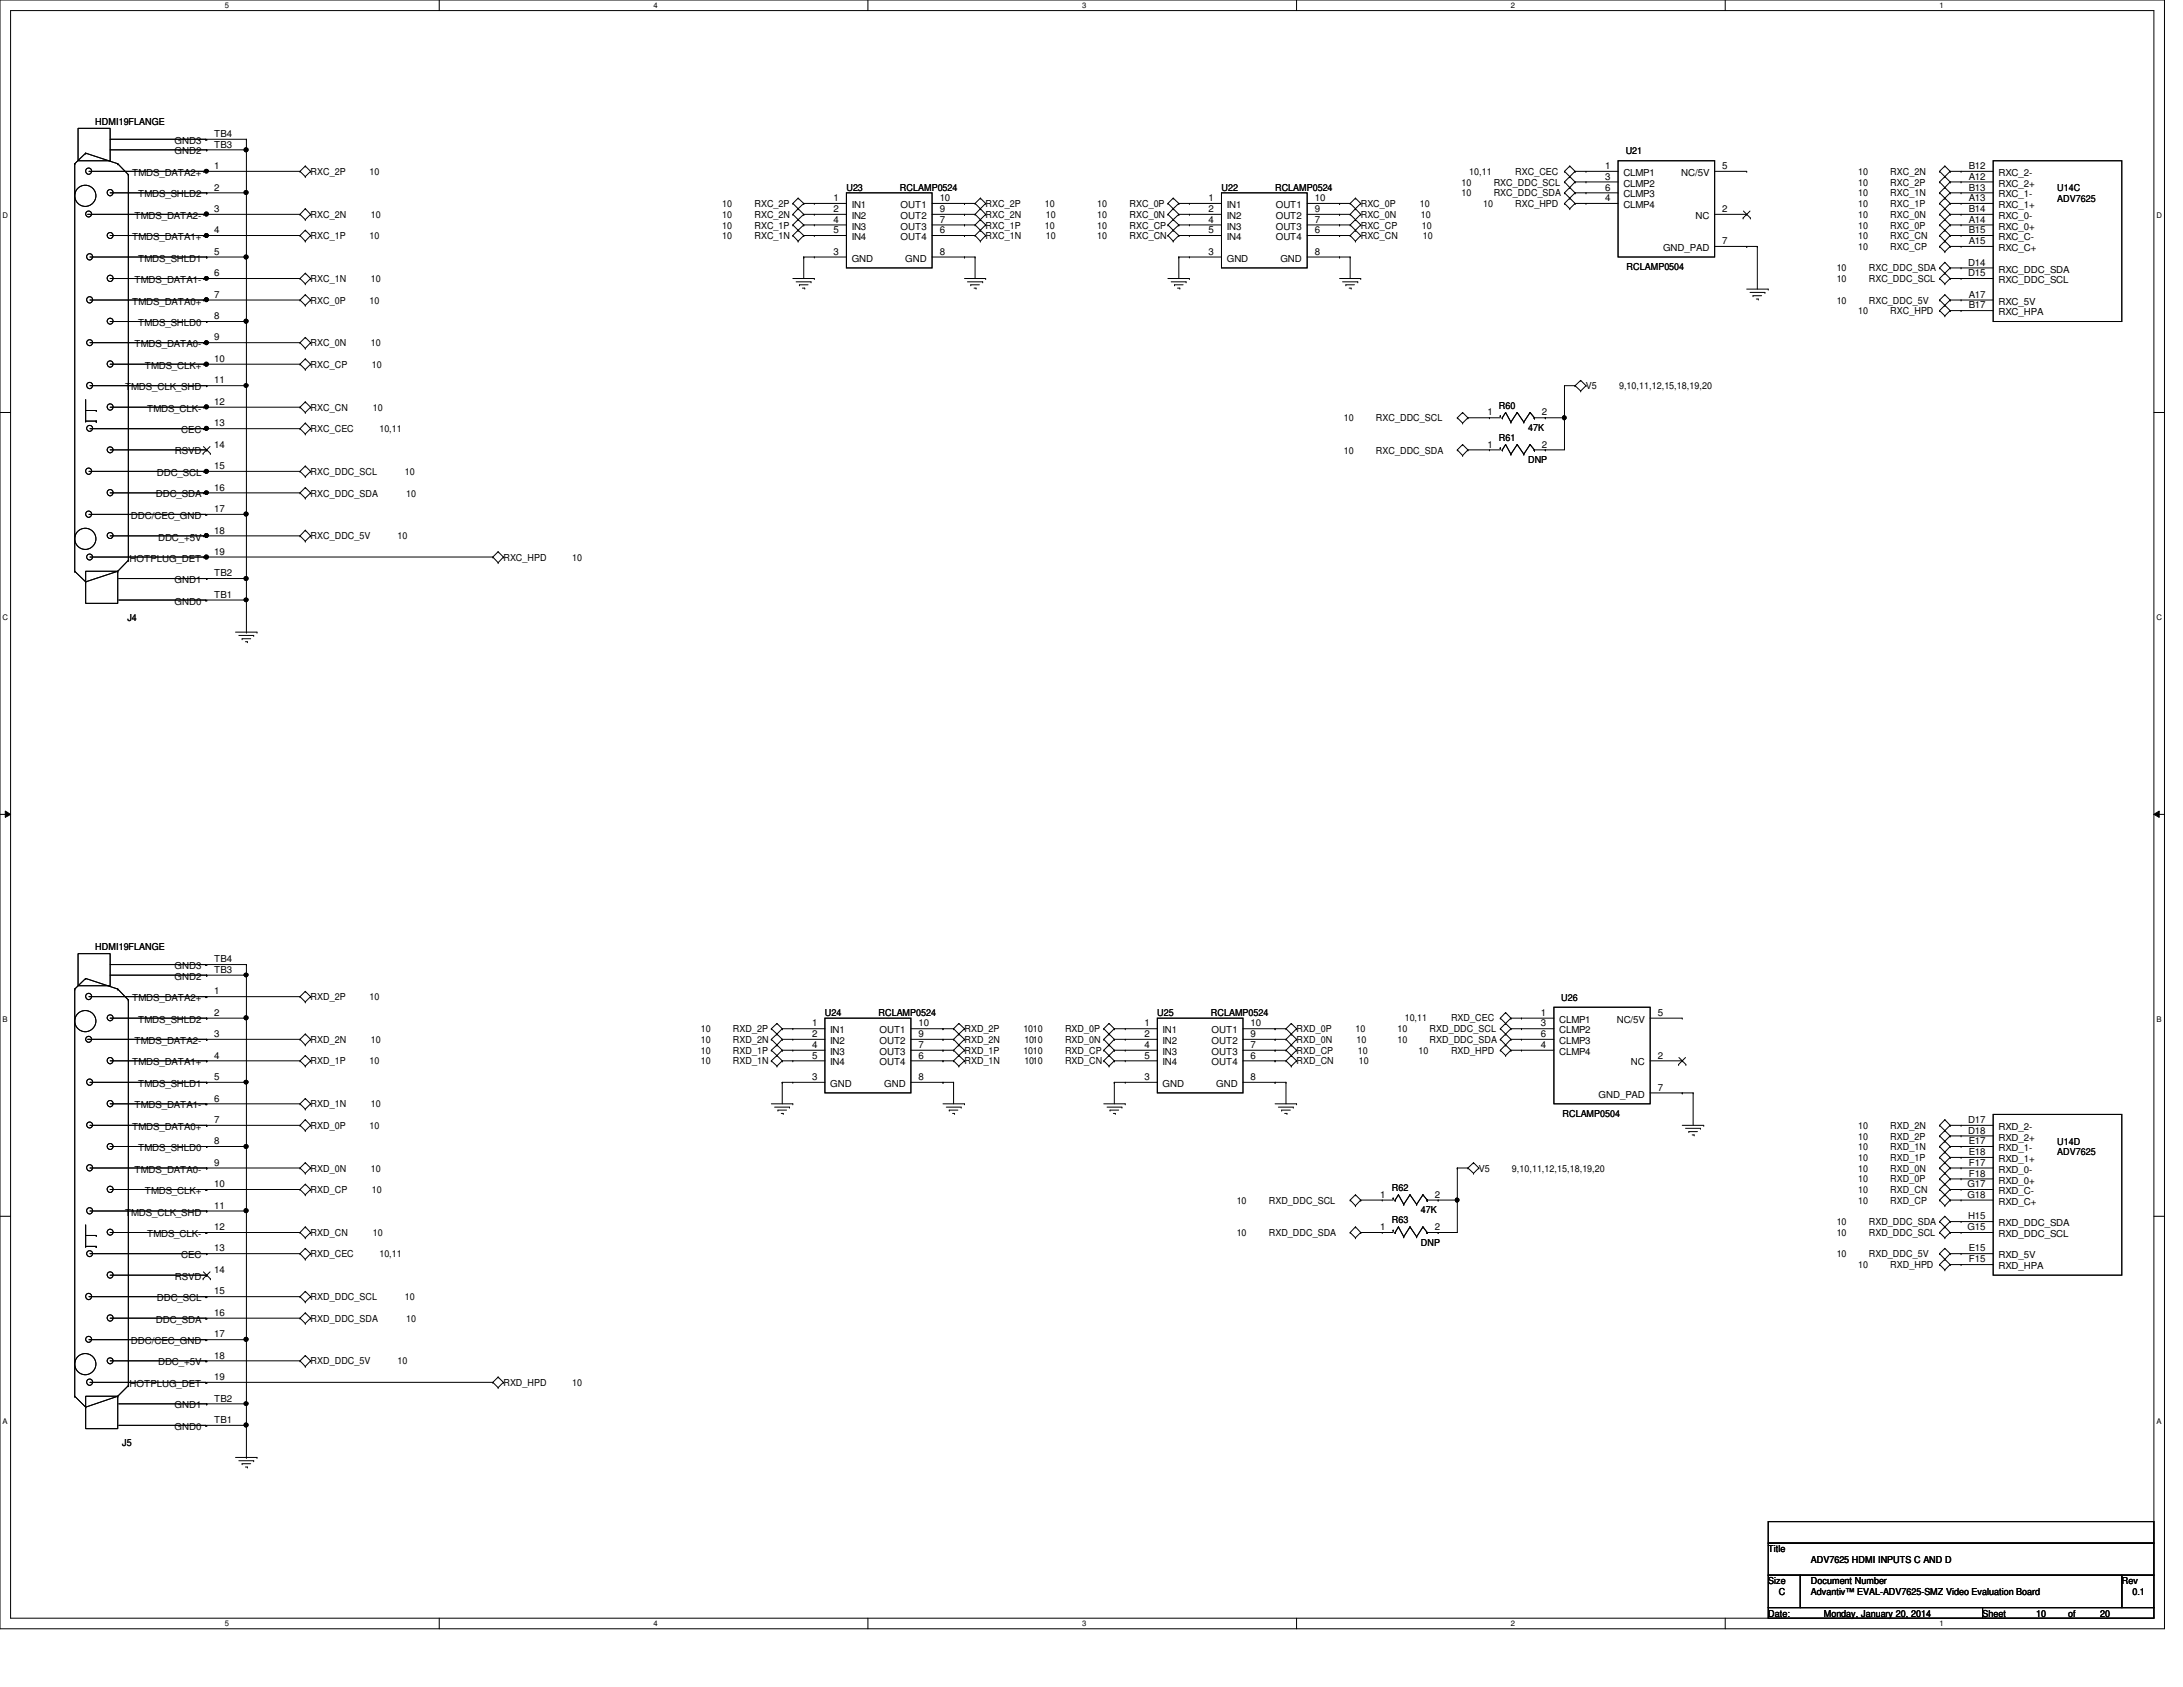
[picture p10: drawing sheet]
<svg xmlns="http://www.w3.org/2000/svg" width="279mm" height="216mm" viewBox="0 0 279 216" stroke-linecap="round" stroke-linejoin="round" font-family="sans-serif">
<defs><g id="words">
<g font-size="1.2">
<text x="12.2" y="16">HDMI19FLANGE</text>
<text x="27.4" y="17.5">TB4</text>
<text x="16.9" y="22.5">TMDS_DATA2+</text>
<text x="22.4" y="19.8">GND2</text>
<text x="22.4" y="18.4">GND3</text>
<text x="27.4" y="18.9">TB3</text>
<text x="27.4" y="21.6">1</text>
<text x="39.8" y="22.4">RXC_2P</text>
<text x="47.3" y="22.4">10</text>
<text x="187.1" y="23.7">10</text>
<text x="188" y="22.4">10,11</text>
<text x="191.2" y="23.7">RXC_DDC_SCL</text>
<text x="193.9" y="22.4">RXC_CEC</text>
<text x="205.4" y="21.6">1</text>
<text x="205.4" y="23">3</text>
<text x="207.8" y="22.5">CLMP1</text>
<text x="207.8" y="23.9">CLMP2</text>
<text x="208.1" y="19.8">U21</text>
<text x="215.2" y="22.5">NC/5V</text>
<text x="220.4" y="21.6">5</text>
<text x="237.8" y="23.7">10</text>
<text x="237.8" y="22.4">10</text>
<text x="241.9" y="23.7">RXC_2P</text>
<text x="241.9" y="22.4">RXC_2N</text>
<text x="252" y="21.6">B12</text>
<text x="252" y="23">A12</text>
<text x="255.8" y="22.5">RXC_2-</text>
<text x="255.8" y="23.9">RXC_2+</text>
<text x="17.2" y="28">TMDS_DATA2-</text>
<text x="17.7" y="25.3">TMDS_SHLD2</text>
<text x="27.4" y="24.4">2</text>
<text x="27.4" y="27.1">3</text>
<text x="27.4" y="29.8">4</text>
<text x="39.8" y="27.9">RXC_2N</text>
<text x="47.5" y="27.9">10</text>
<text x="92.4" y="26.5">10</text>
<text x="92.4" y="27.9">10</text>
<text x="92.4" y="29.3">10</text>
<text x="96.6" y="26.5">RXC_2P</text>
<text x="96.6" y="27.9">RXC_2N</text>
<text x="96.6" y="29.3">RXC_1P</text>
<text x="106.7" y="25.7">1</text>
<text x="106.7" y="27.1">2</text>
<text x="106.7" y="28.5">4</text>
<text x="106.7" y="29.8">5</text>
<text x="108.3" y="24.4">U23</text>
<text x="109" y="26.6">IN1</text>
<text x="109" y="28">IN2</text>
<text x="109" y="29.4">IN3</text>
<text x="115.2" y="24.4">RCLAMP0524</text>
<text x="115.3" y="29.4">OUT3</text>
<text x="115.3" y="28">OUT2</text>
<text x="115.3" y="26.6">OUT1</text>
<text x="120.3" y="29.8">6</text>
<text x="120.3" y="28.5">7</text>
<text x="120.3" y="27.1">9</text>
<text x="120.3" y="25.7">10</text>
<text x="126.2" y="26.5">RXC_2P</text>
<text x="126.2" y="27.9">RXC_2N</text>
<text x="126.2" y="29.3">RXC_1P</text>
<text x="133.7" y="26.5">10</text>
<text x="133.7" y="29.3">10</text>
<text x="133.9" y="27.9">10</text>
<text x="140.4" y="26.5">10</text>
<text x="140.4" y="27.9">10</text>
<text x="140.4" y="29.3">10</text>
<text x="144.6" y="26.5">RXC_0P</text>
<text x="144.6" y="27.9">RXC_0N</text>
<text x="144.6" y="29.3">RXC_CP</text>
<text x="154.7" y="25.7">1</text>
<text x="154.7" y="27.1">2</text>
<text x="154.7" y="28.5">4</text>
<text x="154.7" y="29.8">5</text>
<text x="156.3" y="24.4">U22</text>
<text x="157" y="26.6">IN1</text>
<text x="157" y="28">IN2</text>
<text x="157" y="29.4">IN3</text>
<text x="163.2" y="24.4">RCLAMP0524</text>
<text x="163.3" y="29.4">OUT3</text>
<text x="163.3" y="28">OUT2</text>
<text x="163.3" y="26.6">OUT1</text>
<text x="168.3" y="29.8">6</text>
<text x="168.3" y="28.5">7</text>
<text x="168.3" y="27.1">9</text>
<text x="168.3" y="25.7">10</text>
<text x="174.2" y="26.5">RXC_0P</text>
<text x="174.2" y="27.9">RXC_0N</text>
<text x="174.2" y="29.3">RXC_CP</text>
<text x="181.7" y="26.5">10</text>
<text x="181.9" y="27.9">10</text>
<text x="182" y="29.3">10</text>
<text x="187.1" y="25.1">10</text>
<text x="189.8" y="26.5">10</text>
<text x="191.2" y="25.1">RXC_DDC_SDA</text>
<text x="193.9" y="26.5">RXC_HPD</text>
<text x="205.4" y="24.4">6</text>
<text x="205.4" y="25.7">4</text>
<text x="207.8" y="25.3">CLMP3</text>
<text x="207.8" y="26.6">CLMP4</text>
<text x="217" y="28">NC</text>
<text x="220.4" y="27.1">2</text>
<text x="237.8" y="25.1">10</text>
<text x="237.8" y="26.5">10</text>
<text x="237.8" y="27.9">10</text>
<text x="237.8" y="29.3">10</text>
<text x="241.9" y="25.1">RXC_1N</text>
<text x="241.9" y="26.5">RXC_1P</text>
<text x="241.9" y="27.9">RXC_0N</text>
<text x="241.9" y="29.3">RXC_0P</text>
<text x="252" y="24.4">B13</text>
<text x="252" y="25.7">A13</text>
<text x="252" y="27.1">B14</text>
<text x="252" y="28.5">A14</text>
<text x="252" y="29.8">B15</text>
<text x="255.8" y="25.3">RXC_1-</text>
<text x="255.8" y="26.6">RXC_1+</text>
<text x="255.8" y="28">RXC_0-</text>
<text x="255.8" y="29.4">RXC_0+</text>
<text x="263.3" y="24.4">U14C</text>
<text x="263.3" y="25.8">ADV7625</text>
<text x="16.9" y="30.7">TMDS_DATA1+</text>
<text x="17.7" y="33.5">TMDS_SHLD1</text>
<text x="27.4" y="32.6">5</text>
<text x="27.4" y="35.3">6</text>
<text x="39.8" y="30.6">RXC_1P</text>
<text x="47.3" y="30.6">10</text>
<text x="92.4" y="30.6">10</text>
<text x="96.6" y="30.6">RXC_1N</text>
<text x="106.7" y="32.6">3</text>
<text x="109" y="30.7">IN4</text>
<text x="109" y="33.5">GND</text>
<text x="115.3" y="30.7">OUT4</text>
<text x="115.9" y="33.5">GND</text>
<text x="120.3" y="32.6">8</text>
<text x="126.2" y="30.6">RXC_1N</text>
<text x="133.9" y="30.6">10</text>
<text x="140.4" y="30.6">10</text>
<text x="144.6" y="30.6">RXC_CN</text>
<text x="154.7" y="32.6">3</text>
<text x="157" y="30.7">IN4</text>
<text x="157" y="33.5">GND</text>
<text x="163.3" y="30.7">OUT4</text>
<text x="163.9" y="33.5">GND</text>
<text x="168.3" y="32.6">8</text>
<text x="174.2" y="30.6">RXC_CN</text>
<text x="182.1" y="30.6">10</text>
<text x="208.2" y="34.6">RCLAMP0504</text>
<text x="212.9" y="32.1">GND_PAD</text>
<text x="220.4" y="31.2">7</text>
<text x="235.1" y="34.7">10</text>
<text x="237.8" y="30.6">10</text>
<text x="237.8" y="32">10</text>
<text x="239.2" y="34.7">RXC_DDC_SDA</text>
<text x="241.9" y="30.6">RXC_CN</text>
<text x="241.9" y="32">RXC_CP</text>
<text x="251.9" y="34">D14</text>
<text x="251.9" y="35.3">D15</text>
<text x="252" y="31.2">A15</text>
<text x="255.8" y="30.7">RXC_C-</text>
<text x="255.8" y="32.1">RXC_C+</text>
<text x="255.8" y="34.9">RXC_DDC_SDA</text>
<text x="16.9" y="39">TMDS_DATA0+</text>
<text x="17.2" y="36.2">TMDS_DATA1-</text>
<text x="17.7" y="41.7">TMDS_SHLD0</text>
<text x="27.4" y="40.9">8</text>
<text x="27.4" y="38.1">7</text>
<text x="39.8" y="36.1">RXC_1N</text>
<text x="39.8" y="38.9">RXC_0P</text>
<text x="47.3" y="38.9">10</text>
<text x="47.5" y="36.1">10</text>
<text x="235.1" y="36.1">10</text>
<text x="235.1" y="38.9">10</text>
<text x="237.8" y="40.2">10</text>
<text x="239.2" y="36.1">RXC_DDC_SCL</text>
<text x="239.2" y="38.9">RXC_DDC_5V</text>
<text x="241.9" y="40.2">RXC_HPD</text>
<text x="252" y="38.1">A17</text>
<text x="252" y="39.5">B17</text>
<text x="255.8" y="36.2">RXC_DDC_SCL</text>
<text x="255.8" y="39">RXC_5V</text>
<text x="255.8" y="40.3">RXC_HPA</text>
<text x="17.2" y="44.4">TMDS_DATA0-</text>
<text x="18.5" y="47.2">TMDS_CLK+</text>
<text x="27.4" y="46.3">10</text>
<text x="27.4" y="43.6">9</text>
<text x="39.8" y="44.3">RXC_0N</text>
<text x="39.8" y="47.1">RXC_CP</text>
<text x="47.5" y="44.3">10</text>
<text x="47.6" y="47.1">10</text>
<text x="16" y="50">TMDS_CLK_SHD</text>
<text x="18.8" y="52.7">TMDS_CLK-</text>
<text x="27.4" y="49.1">11</text>
<text x="27.4" y="51.8">12</text>
<text x="39.8" y="52.6">RXC_CN</text>
<text x="47.7" y="52.6">10</text>
<text x="172" y="53.9">10</text>
<text x="176.1" y="53.9">RXC_DDC_SCL</text>
<text x="190.4" y="53.2">1</text>
<text x="191.9" y="52.3">R60</text>
<text x="197.4" y="53.2">2</text>
<text x="203" y="49.8">V5</text>
<text x="207.2" y="49.8">9,10,11,12,15,18,19,20</text>
<text x="22.4" y="58.2">RSVD</text>
<text x="23.2" y="55.5">CEC</text>
<text x="27.4" y="54.6">13</text>
<text x="27.4" y="57.3">14</text>
<text x="39.8" y="55.3">RXC_CEC</text>
<text x="48.6" y="55.3">10,11</text>
<text x="172" y="58">10</text>
<text x="176.1" y="58">RXC_DDC_SDA</text>
<text x="190.4" y="57.3">1</text>
<text x="191.9" y="56.4">R61</text>
<text x="195.6" y="59.3">DNP</text>
<text x="195.6" y="55.2">47K</text>
<text x="197.4" y="57.3">2</text>
<text x="19.9" y="63.7">DDC_SDA</text>
<text x="20.1" y="60.9">DDC_SCL</text>
<text x="27.4" y="65.5">17</text>
<text x="27.4" y="60">15</text>
<text x="27.4" y="62.8">16</text>
<text x="39.8" y="60.8">RXC_DDC_SCL</text>
<text x="39.8" y="63.5">RXC_DDC_SDA</text>
<text x="51.8" y="60.8">10</text>
<text x="52" y="63.5">10</text>
<text x="16.6" y="71.9">HOTPLUG_DET</text>
<text x="16.8" y="66.4">DDC/CEC_GND</text>
<text x="20.2" y="69.2">DDC_+5V</text>
<text x="27.4" y="71">19</text>
<text x="27.4" y="68.3">18</text>
<text x="39.8" y="69">RXC_DDC_5V</text>
<text x="50.9" y="69">10</text>
<text x="64.4" y="71.8">RXC_HPD</text>
<text x="73.2" y="71.8">10</text>
<text x="22.4" y="77.4">GND0</text>
<text x="22.4" y="74.6">GND1</text>
<text x="27.4" y="76.5">TB1</text>
<text x="27.4" y="73.7">TB2</text>
<text x="16.3" y="79.5">J4</text>
<text x="12.2" y="121.5">HDMI19FLANGE</text>
<text x="22.4" y="125.4">GND2</text>
<text x="22.4" y="124">GND3</text>
<text x="27.4" y="124.5">TB3</text>
<text x="27.4" y="123.1">TB4</text>
<text x="16.9" y="128.1">TMDS_DATA2+</text>
<text x="17.7" y="130.9">TMDS_SHLD2</text>
<text x="27.4" y="130">2</text>
<text x="27.4" y="127.3">1</text>
<text x="39.8" y="128">RXD_2P</text>
<text x="47.3" y="128">10</text>
<text x="103.9" y="131.4">1</text>
<text x="105.6" y="130">U24</text>
<text x="112.4" y="130">RCLAMP0524</text>
<text x="117.6" y="131.4">10</text>
<text x="146.5" y="131.4">1</text>
<text x="148.1" y="130">U25</text>
<text x="155" y="130">RCLAMP0524</text>
<text x="160.1" y="131.4">10</text>
<text x="179.8" y="130.7">10,11</text>
<text x="185.7" y="130.7">RXD_CEC</text>
<text x="197.2" y="130">1</text>
<text x="197.2" y="131.4">3</text>
<text x="199.6" y="130.9">CLMP1</text>
<text x="199.8" y="128.1">U26</text>
<text x="206.9" y="130.9">NC/5V</text>
<text x="212.2" y="130">5</text>
<text x="16.9" y="136.4">TMDS_DATA1+</text>
<text x="17.2" y="133.6">TMDS_DATA2-</text>
<text x="27.4" y="132.7">3</text>
<text x="27.4" y="135.5">4</text>
<text x="39.8" y="133.5">RXD_2N</text>
<text x="39.8" y="136.2">RXD_1P</text>
<text x="47.3" y="136.2">10</text>
<text x="47.5" y="133.5">10</text>
<text x="89.7" y="132.1">10</text>
<text x="89.7" y="133.5">10</text>
<text x="89.7" y="134.9">10</text>
<text x="89.7" y="136.2">10</text>
<text x="93.8" y="132.1">RXD_2P</text>
<text x="93.8" y="133.5">RXD_2N</text>
<text x="93.8" y="134.9">RXD_1P</text>
<text x="93.8" y="136.2">RXD_1N</text>
<text x="103.9" y="132.7">2</text>
<text x="103.9" y="134.1">4</text>
<text x="103.9" y="135.5">5</text>
<text x="106.3" y="132.2">IN1</text>
<text x="106.3" y="133.6">IN2</text>
<text x="106.3" y="135">IN3</text>
<text x="106.3" y="136.4">IN4</text>
<text x="112.6" y="136.4">OUT4</text>
<text x="112.6" y="135">OUT3</text>
<text x="112.6" y="133.6">OUT2</text>
<text x="112.6" y="132.2">OUT1</text>
<text x="117.6" y="135.5">6</text>
<text x="117.6" y="134.1">7</text>
<text x="117.6" y="132.7">9</text>
<text x="123.4" y="132.1">RXD_2P</text>
<text x="123.4" y="133.5">RXD_2N</text>
<text x="123.4" y="134.9">RXD_1P</text>
<text x="123.4" y="136.2">RXD_1N</text>
<text x="131" y="132.1">1010</text>
<text x="131" y="134.9">1010</text>
<text x="131.1" y="133.5">1010</text>
<text x="131.1" y="136.2">1010</text>
<text x="136.3" y="132.1">RXD_0P</text>
<text x="136.3" y="133.5">RXD_0N</text>
<text x="136.3" y="136.2">RXD_CN</text>
<text x="136.3" y="134.9">RXD_CP</text>
<text x="146.5" y="132.7">2</text>
<text x="146.5" y="134.1">4</text>
<text x="146.5" y="135.5">5</text>
<text x="148.8" y="132.2">IN1</text>
<text x="148.8" y="133.6">IN2</text>
<text x="148.8" y="135">IN3</text>
<text x="148.8" y="136.4">IN4</text>
<text x="155.1" y="136.4">OUT4</text>
<text x="155.1" y="135">OUT3</text>
<text x="155.1" y="133.6">OUT2</text>
<text x="155.1" y="132.2">OUT1</text>
<text x="160.1" y="135.5">6</text>
<text x="160.1" y="134.1">7</text>
<text x="160.1" y="132.7">9</text>
<text x="165.9" y="132.1">RXD_0P</text>
<text x="165.9" y="134.9">RXD_CP</text>
<text x="165.9" y="133.5">RXD_0N</text>
<text x="165.9" y="136.2">RXD_CN</text>
<text x="173.5" y="132.1">10</text>
<text x="173.6" y="133.5">10</text>
<text x="173.8" y="134.9">10</text>
<text x="173.9" y="136.2">10</text>
<text x="178.9" y="132.1">10</text>
<text x="178.9" y="133.5">10</text>
<text x="181.6" y="134.9">10</text>
<text x="183" y="132.1">RXD_DDC_SCL</text>
<text x="183" y="133.5">RXD_DDC_SDA</text>
<text x="185.7" y="134.9">RXD_HPD</text>
<text x="197.2" y="132.7">6</text>
<text x="197.2" y="134.1">4</text>
<text x="199.6" y="132.2">CLMP2</text>
<text x="199.6" y="133.6">CLMP3</text>
<text x="199.6" y="135">CLMP4</text>
<text x="208.7" y="136.4">NC</text>
<text x="212.2" y="135.5">2</text>
<text x="17.2" y="141.9">TMDS_DATA1-</text>
<text x="17.7" y="139.1">TMDS_SHLD1</text>
<text x="27.4" y="138.2">5</text>
<text x="27.4" y="141">6</text>
<text x="27.4" y="143.7">7</text>
<text x="39.8" y="141.7">RXD_1N</text>
<text x="47.5" y="141.7">10</text>
<text x="103.9" y="138.2">3</text>
<text x="106.3" y="139.1">GND</text>
<text x="113.2" y="139.1">GND</text>
<text x="117.6" y="138.2">8</text>
<text x="146.5" y="138.2">3</text>
<text x="148.8" y="139.1">GND</text>
<text x="155.7" y="139.1">GND</text>
<text x="160.1" y="138.2">8</text>
<text x="200" y="143">RCLAMP0504</text>
<text x="204.6" y="140.5">GND_PAD</text>
<text x="212.2" y="139.6">7</text>
<text x="251.9" y="143.7">D17</text>
<text x="16.9" y="144.6">TMDS_DATA0+</text>
<text x="17.7" y="147.3">TMDS_SHLD0</text>
<text x="27.4" y="146.4">8</text>
<text x="27.4" y="149.2">9</text>
<text x="39.8" y="144.4">RXD_0P</text>
<text x="39.8" y="149.9">RXD_0N</text>
<text x="47.3" y="144.4">10</text>
<text x="47.5" y="149.9">10</text>
<text x="189.3" y="149.9">V5</text>
<text x="193.5" y="149.9">9,10,11,12,15,18,19,20</text>
<text x="237.8" y="147.2">10</text>
<text x="237.8" y="148.6">10</text>
<text x="237.8" y="149.9">10</text>
<text x="237.8" y="145.8">10</text>
<text x="237.8" y="144.4">10</text>
<text x="241.9" y="147.2">RXD_1N</text>
<text x="241.9" y="148.6">RXD_1P</text>
<text x="241.9" y="149.9">RXD_0N</text>
<text x="241.9" y="145.8">RXD_2P</text>
<text x="241.9" y="144.4">RXD_2N</text>
<text x="251.9" y="145.1">D18</text>
<text x="252" y="146.4">E17</text>
<text x="252" y="147.8">E18</text>
<text x="252" y="149.2">F17</text>
<text x="255.8" y="144.6">RXD_2-</text>
<text x="255.8" y="146">RXD_2+</text>
<text x="255.8" y="147.3">RXD_1-</text>
<text x="255.8" y="148.7">RXD_1+</text>
<text x="263.3" y="146.5">U14D</text>
<text x="263.3" y="147.9">ADV7625</text>
<text x="16" y="155.6">TMDS_CLK_SHD</text>
<text x="17.2" y="150.1">TMDS_DATA0-</text>
<text x="18.5" y="152.8">TMDS_CLK+</text>
<text x="27.4" y="154.7">11</text>
<text x="27.4" y="151.9">10</text>
<text x="39.8" y="152.7">RXD_CP</text>
<text x="47.6" y="152.7">10</text>
<text x="158.3" y="154.1">10</text>
<text x="162.4" y="154.1">RXD_DDC_SCL</text>
<text x="176.7" y="153.3">1</text>
<text x="178.1" y="152.4">R62</text>
<text x="181.9" y="155.3">47K</text>
<text x="183.6" y="153.3">2</text>
<text x="237.8" y="151.3">10</text>
<text x="237.8" y="152.7">10</text>
<text x="237.8" y="154.1">10</text>
<text x="241.9" y="151.3">RXD_0P</text>
<text x="241.9" y="152.7">RXD_CN</text>
<text x="241.9" y="154.1">RXD_CP</text>
<text x="251.8" y="151.9">G17</text>
<text x="251.8" y="153.3">G18</text>
<text x="252" y="150.6">F18</text>
<text x="255.8" y="150.1">RXD_0-</text>
<text x="255.8" y="151.5">RXD_0+</text>
<text x="255.8" y="152.8">RXD_C-</text>
<text x="255.8" y="154.2">RXD_C+</text>
<text x="18.8" y="158.3">TMDS_CLK-</text>
<text x="23.2" y="161">CEC</text>
<text x="27.4" y="160.1">13</text>
<text x="27.4" y="157.4">12</text>
<text x="39.8" y="158.2">RXD_CN</text>
<text x="39.8" y="160.9">RXD_CEC</text>
<text x="47.7" y="158.2">10</text>
<text x="48.6" y="160.9">10,11</text>
<text x="158.3" y="158.2">10</text>
<text x="162.4" y="158.2">RXD_DDC_SDA</text>
<text x="176.7" y="157.4">1</text>
<text x="178.1" y="156.5">R63</text>
<text x="181.9" y="159.4">DNP</text>
<text x="183.6" y="157.4">2</text>
<text x="235.1" y="156.8">10</text>
<text x="235.1" y="158.2">10</text>
<text x="235.1" y="160.9">10</text>
<text x="239.2" y="156.8">RXD_DDC_SDA</text>
<text x="239.2" y="158.2">RXD_DDC_SCL</text>
<text x="239.2" y="160.9">RXD_DDC_5V</text>
<text x="251.8" y="157.4">G15</text>
<text x="251.9" y="156">H15</text>
<text x="252" y="160.1">E15</text>
<text x="252" y="161.5">F15</text>
<text x="255.8" y="156.9">RXD_DDC_SDA</text>
<text x="255.8" y="158.3">RXD_DDC_SCL</text>
<text x="255.8" y="161">RXD_5V</text>
<text x="20.1" y="166.5">DDC_SCL</text>
<text x="22.4" y="163.8">RSVD</text>
<text x="27.4" y="165.7">15</text>
<text x="27.4" y="162.9">14</text>
<text x="39.8" y="166.4">RXD_DDC_SCL</text>
<text x="51.8" y="166.4">10</text>
<text x="237.8" y="162.3">10</text>
<text x="241.9" y="162.3">RXD_HPD</text>
<text x="255.8" y="162.4">RXD_HPA</text>
<text x="16.8" y="172">DDC/CEC_GND</text>
<text x="19.9" y="169.3">DDC_SDA</text>
<text x="27.4" y="171.2">17</text>
<text x="27.4" y="173.9">18</text>
<text x="27.4" y="168.4">16</text>
<text x="39.8" y="169.2">RXD_DDC_SDA</text>
<text x="52" y="169.2">10</text>
<text x="16.6" y="177.5">HOTPLUG_DET</text>
<text x="20.2" y="174.8">DDC_+5V</text>
<text x="27.4" y="176.6">19</text>
<text x="27.4" y="179.4">TB2</text>
<text x="39.8" y="174.6">RXD_DDC_5V</text>
<text x="50.9" y="174.6">10</text>
<text x="64.4" y="177.4">RXD_HPD</text>
<text x="73.2" y="177.4">10</text>
<text x="15.6" y="185">J5</text>
<text x="22.4" y="183">GND0</text>
<text x="22.4" y="180.3">GND1</text>
<text x="27.4" y="182.1">TB1</text>
<text x="226.3" y="198.6">Title</text>
<text x="226.3" y="202.7">Size</text>
<text x="231.8" y="202.7">Document Number</text>
<text x="231.8" y="200">ADV7625 HDMI INPUTS C AND D</text>
<text x="271.6" y="202.7">Rev</text>
<text x="226.3" y="206.9">Date:</text>
<text x="227.7" y="204.1">C</text>
<text x="231.8" y="204.1">Advantiv™ EVAL-ADV7625-SMZ Video Evaluation Board</text>
<text x="233.4" y="206.9">Monday, January 20, 2014</text>
<text x="253.7" y="206.9">Sheet</text>
<text x="260.6" y="206.9">10</text>
<text x="264.7" y="206.9">of</text>
<text x="268.8" y="206.9">20</text>
<text x="272.9" y="204.1">0.1</text>
</g>
<g font-size="1">
<text x="28.8" y="1">5</text>
<text x="83.7" y="1">4</text>
<text x="138.5" y="1">3</text>
<text x="193.4" y="1">2</text>
<text x="248.2" y="1">1</text>
<text x=".3" y="27.9">D</text>
<text x="276" y="27.9">D</text>
<text x=".3" y="79.4">C</text>
<text x="276" y="79.4">C</text>
<text x=".3" y="130.8">B</text>
<text x="276" y="130.8">B</text>
<text x=".3" y="182.2">A</text>
<text x="276" y="182.2">A</text>
<text x="28.8" y="208.1">5</text>
<text x="83.7" y="208.1">4</text>
<text x="138.5" y="208.1">3</text>
<text x="193.4" y="208.1">2</text>
<text x="248.2" y="208.1">1</text>
</g>
</g></defs>
<path d="M0 0h277v208.4h-277zM1.4 1.4h274.3v205.7h-274.3z" fill="none" stroke="#000" stroke-width=".13"/>
<g fill="#fff">
<path d="M28.8 .1h.5v1.1h-.5z"/>
<path d="M28.8 207.2h.5v1.1h-.5z"/>
</g>
<path d="M56.2 0v1.4M56.2 207.1v1.3" fill="none" stroke="#000" stroke-width=".13"/>
<g fill="#fff">
<path d="M83.7 .1h.5v1.1h-.5z"/>
<path d="M83.7 207.2h.5v1.1h-.5z"/>
</g>
<path d="M111.1 0v1.4M111.1 207.1v1.3" fill="none" stroke="#000" stroke-width=".13"/>
<g fill="#fff">
<path d="M138.5 .1h.6v1.1h-.6z"/>
<path d="M138.5 207.2h.6v1.1h-.6z"/>
</g>
<path d="M165.9 0v1.4M165.9 207.1v1.3" fill="none" stroke="#000" stroke-width=".13"/>
<g fill="#fff">
<path d="M193.4 .1h.5v1.1h-.5z"/>
<path d="M193.4 207.2h.5v1.1h-.5z"/>
</g>
<path d="M220.8 0v1.4M220.8 207.1v1.3" fill="none" stroke="#000" stroke-width=".13"/>
<g fill="#fff">
<path d="M248.2 .1h.6v1.1h-.6z"/>
<path d="M248.2 207.2h.6v1.1h-.6z"/>
<path d="M.3 27.1h.8v1.1h-.8z"/>
<path d="M276 27.1h.7v1.1h-.7z"/>
<path d="M.3 78.5h.8v1.1h-.8z"/>
<path d="M276 78.5h.7v1.1h-.7z"/>
</g>
<path d="M0 52.8h1.4M275.7 52.8h1.3" fill="none" stroke="#000" stroke-width=".13"/>
<g fill="#fff">
<path d="M.3 129.9h.7v1.1h-.7z"/>
<path d="M276 129.9h.6v1.1h-.6z"/>
</g>
<path d="M0 104.2h1.4M.7 103.8l.7 .4-.7 .4zM275.7 104.2l.7-.4v.8zM275.7 104.2h1.3" fill="none" stroke="#000" stroke-width=".13"/>
<path d="M.7 103.8l.7 .4-.7 .4zM275.7 104.2l.7-.4v.8z" fill="#000"/>
<g fill="#fff">
<path d="M.3 181.4h.7v1.1h-.7z"/>
<path d="M276 181.4h.6v1.1h-.6z"/>
</g>
<g fill="none" stroke="#000" stroke-width=".13">
<path d="M10 16.4h4.1v4.2h-4.1zM11 19.6h.1M11 19.6l4.1 1.4M11 19.6l-1.4 1.4M14.1 19.2h17.4M14.1 17.8h12.2M26.3 17.8h.1M26.5 19.2h.1M26.5 17.8h.1M26.5 17.8h5M31.5 19.2h.1M31.5 17.8h.1"/>
<path d="M31.5 17.8v63.1M9.6 21h.1M9.6 21v52.1M11.2 27.4h27.2M11.4 21.9h27M11.5 38.4h26.9M11.5 32.9h20M14.1 30.1h24.3M14.1 35.6h24.3M14.1 24.7h17.4M15.1 21h.1M15.1 21l1.3 1.4"/>
<path d="M16.4 22.4h.1M16.4 22.4v49.3M26 21.9h.1M26 38.4h.1M26 30.1h.1M26 35.6h.1M26 27.4h.1M26.3 35.6h.1M26.3 21.9h.1M26.5 21.9h.1M26.5 27.4h.1M26.5 30.1h.1"/>
<path d="M26.5 35.6h.1M26.5 38.4h.1M26.5 24.7h.1M26.5 32.9h.1M31.5 32.9h.1M31.5 24.7h.1M38.4 21.9h.1M38.4 27.4h.1M38.4 30.1h.1M38.4 35.6h.1M38.4 38.4h.1M38.4 21.9l.7 .7"/>
<path d="M38.4 27.4l.7 .7M38.4 30.1l.7 .8M38.4 35.6l.7 .7M38.4 38.4l.7 .7M39.1 21.3h.1M39.1 22.6h.1M39.1 26.7h.1M39.1 28.1h.1M39.1 29.5h.1M39.1 30.9h.1M39.1 35h.1M39.1 36.3h.1"/>
<path d="M39.1 37.7h.1M39.1 39.1h.1M39.1 21.3l-.7 .6M39.1 21.3l.7 .6M39.1 26.7l-.7 .7M39.1 26.7l.7 .7M39.1 29.5l-.7 .6M39.1 29.5l.7 .6M39.1 35l-.7 .6M39.1 35l.7 .6M39.1 37.7l-.7 .7M39.1 37.7l.7 .7"/>
<path d="M39.8 21.9h.1M39.8 27.4h.1M39.8 30.1h.1M39.8 35.6h.1M39.8 38.4h.1M39.8 21.9l-.7 .7M39.8 27.4l-.7 .7M39.8 30.1l-.7 .8M39.8 35.6l-.7 .7M39.8 38.4l-.7 .7M101.5 26h.1M101.5 27.4h.1"/>
<path d="M101.5 28.8h.1M101.5 30.1h.1M101.5 35.6h2.7M101.5 26l1.4 1.4M101.5 27.4l.7 .7M101.5 28.8l.7 .7M101.5 30.1l.7 .8M101.9 36.1h1.9M102.2 25.4h.1M102.2 26.7h.1M102.2 28.1h.1M102.2 29.5h.1"/>
<path d="M102.2 30.9h.1M102.2 25.4l.7 .6M102.2 25.4l-.7 .6M102.2 26.7l-.7 .7M102.2 28.1l.7 .7M102.2 28.1l-.7 .7M102.2 29.5l.7 .6M102.2 29.5l-.7 .6M102.3 36.4h.1M102.3 36.4h1.1M102.7 36.9h.3M102.9 26h.1"/>
<path d="M102.9 27.4h.1M102.9 28.8h.1M102.9 30.1h.1M102.9 32.9h.1M102.9 26h5.4M102.9 27.4h5.4M102.9 28.8h5.4M102.9 30.1h5.4M102.9 32.9h5.4M102.9 32.9v2.7M102.9 26l-.7 .7M102.9 27.4l-.7 .7"/>
<path d="M102.9 28.8l-.7 .7M102.9 30.1l-.7 .8M103 36.9h.1M103.8 36.1h.1M104.2 35.6h.1M104.2 26h.1M104.2 27.4h.1M104.2 28.8h.1M104.2 30.1h.1M104.2 32.9h.1M108.3 24.7h11v9.6h-11zM119.3 26h5.5"/>
<path d="M119.3 27.4h5.5M119.3 28.8h5.5M119.3 30.1h5.5M119.3 32.9h5.5M123.4 26h.1M123.4 27.4h.1M123.4 28.8h.1M123.4 30.1h.1M123.4 32.9h.1M123.4 35.6h2.8M123.8 36.1h2M124.2 36.4h.1"/>
<path d="M124.2 36.4h1.1M124.7 36.9h.2M124.8 32.9h.1M124.8 26h.1M124.8 27.4h.1M124.8 28.8h.1M124.8 30.1h.1M124.8 32.9v2.7M124.8 26l.7 .7M124.8 27.4l1.4 1.4M124.8 28.8l1.4 1.3M124.8 30.1l.7 .8"/>
<path d="M124.9 36.9h.1M125.5 25.4h.1M125.5 26.7h.1M125.5 28.1h.1M125.5 29.5h.1M125.5 30.9h.1M125.5 25.4l-.7 .6M125.5 25.4l.7 .6M125.5 26.7l-.7 .7M125.5 26.7l.7 .7M125.8 36.1h.1M126.2 35.6h.1"/>
<path d="M126.2 26h.1M126.2 27.4h.1M126.2 28.8h.1M126.2 30.1h.1M126.2 26l-.7 .7M126.2 27.4l-1.4 1.4M126.2 28.8l-1.4 1.3M126.2 30.1l-.7 .8M149.5 26h.1M149.5 27.4h.1M149.5 28.8h.1M149.5 30.1h.1"/>
<path d="M149.5 35.6h2.7M149.5 26l1.4 1.4M149.5 27.4l.7 .7M149.5 28.8l.7 .7M149.5 30.1l.7 .8M149.9 36.1h1.9M150.2 25.4h.1M150.2 26.7h.1M150.2 28.1h.1M150.2 29.5h.1M150.2 30.9h.1M150.2 25.4l.7 .6"/>
<path d="M150.2 25.4l-.7 .6M150.2 26.7l-.7 .7M150.2 28.1l.7 .7M150.2 28.1l-.7 .7M150.2 29.5l.7 .6M150.2 29.5l-.7 .6M150.3 36.4h.1M150.3 36.4h1.1M150.7 36.9h.3M150.9 26h.1M150.9 28.8h.1M150.9 27.4h.1"/>
<path d="M150.9 30.1h.1M150.9 32.9h.1M150.9 26h5.4M150.9 27.4h5.4M150.9 28.8h5.4M150.9 30.1h5.4M150.9 32.9h5.4M150.9 32.9v2.7M150.9 26l-.7 .7M150.9 27.4l-.7 .7M150.9 28.8l-.7 .7M150.9 30.1l-.7 .8"/>
<path d="M151 36.9h.1M151.8 36.1h.1M152.2 35.6h.1M152.2 26h.1M152.2 27.4h.1M152.2 28.8h.1M152.2 30.1h.1M152.2 32.9h.1M156.3 24.7h11v9.6h-11zM167.3 26h5.5M167.3 27.4h5.5M167.3 28.8h5.5"/>
<path d="M167.3 30.1h5.5M167.3 32.9h5.5M171.4 27.4h.1M171.4 26h.1M171.4 30.1h.1M171.4 28.8h.1M171.4 32.9h.1M171.4 35.6h2.8M171.8 36.1h2M172.3 36.4h.1M172.3 36.4h1.1M172.7 36.9h.2"/>
<path d="M172.8 32.9h.1M172.8 26h.1M172.8 27.4h.1M172.8 28.8h.1M172.8 30.1h.1M172.8 32.9v2.7M172.8 26l.7 .7M172.8 27.4l1.4 1.4M172.8 28.8l1.4 1.3M172.8 30.1l.7 .8M172.9 36.9h.1M173.5 25.4h.1"/>
<path d="M173.5 26.7h.1M173.5 28.1h.1M173.5 29.5h.1M173.5 30.9h.1M173.5 25.4l-.7 .6M173.5 25.4l.7 .6M173.5 26.7l-.7 .7M173.5 26.7l.7 .7M173.8 36.1h.1M174.2 35.6h.1M174.2 26h.1M174.2 27.4h.1"/>
<path d="M174.2 28.8h.1M174.2 30.1h.1M174.2 26l-.7 .7M174.2 27.4l-1.4 1.4M174.2 28.8l-1.4 1.3M174.2 30.1l-.7 .8M200.2 21.9h.1M200.2 23.3h.1M200.2 24.7h.1M200.2 26h.1M200.2 21.9l.7 .7M200.2 23.3l.7 .7"/>
<path d="M200.2 24.7l1.4 1.3M200.2 26l.7 .7M200.9 21.3h.1M200.9 22.6h.1M200.9 24h.1M200.9 25.4h.1M200.9 26.7h.1M200.9 21.3l.7 .6M200.9 21.3l-.7 .6M200.9 22.6l.7 .7M200.9 24l.7 .7M200.9 24l-.7 .7"/>
<path d="M201.6 21.9h.1M201.6 23.3h.1M201.6 24.7h.1M201.6 26h.1M201.6 26h5.5M201.6 21.9h5.5M201.6 23.3h5.5M201.6 24.7h5.5M201.6 21.9l-1.4 1.4M201.6 23.3l-.7 .7M201.6 24.7l-1.4 1.3M201.6 26l-.7 .7"/>
<path d="M203 21.9h.1M203 23.3h.1M203 24.7h.1M203 26h.1M207.1 20.6h12.4v12.3h-12.4zM219.5 27.4h4.1M219.5 21.9h4.1M219.5 31.5h5.4M223.1 27.9h.1M223.1 27l.9 .9M223.6 31.5h.1M223.6 27.4h.1"/>
<path d="M223.6 21.9h.1M223.6 37h2.7M224 37.4h1.9M224 27l-.9 .9M224 27.9h.1M224.4 37.8h.1M224.4 37.8h1.1M224.8 38.3h.2M224.9 31.5h.1M224.9 31.5v5.5M225 38.3h.1M225.9 37.4h.1"/>
<path d="M226.3 37h.1M248.2 24.7h.1M248.2 26h.1M248.2 27.4h.1M248.2 28.8h.1M248.2 30.1h.1M248.2 31.5h.1M248.2 34.3h.1M248.2 35.6h.1M248.2 38.4h.1M248.2 39.8h.1M248.2 23.3h.1"/>
<path d="M248.2 21.9h.1M248.2 24.7l1.4 1.3M248.2 26l.7 .7M248.2 27.4l1.4 1.4M248.2 28.8l1.4 1.3M248.2 30.1l.7 .8M248.2 31.5l.7 .7M248.2 34.3l1.4 1.3M248.2 35.6l.7 .7M248.2 38.4l.7 .7M248.2 39.8l.7 .6M248.2 21.9l1.4 1.4"/>
<path d="M248.2 23.3l.7 .7M248.9 24h.1M248.9 25.4h.1M248.9 26.7h.1M248.9 28.1h.1M248.9 29.5h.1M248.9 30.9h.1M248.9 32.2h.1M248.9 33.6h.1M248.9 35h.1M248.9 36.3h.1M248.9 37.7h.1"/>
<path d="M248.9 39.1h.1M248.9 22.6h.1M248.9 21.3h.1M248.9 24l.7 .7M248.9 24l-.7 .7M248.9 26.7l.7 .7M248.9 26.7l-.7 .7M248.9 30.9l.7 .6M248.9 30.9l-.7 .6M248.9 33.6l.7 .7M248.9 33.6l-.7 .7M248.9 37.7l.7 .7"/>
<path d="M248.9 37.7l-.7 .7M248.9 39.1l.7 .7M248.9 21.3l.7 .6M248.9 21.3l-.7 .6M249.6 21.9h.1M249.6 23.3h.1M249.6 24.7h.1M249.6 26h.1M249.6 27.4h.1M249.6 28.8h.1M249.6 30.1h.1M249.6 31.5h.1"/>
<path d="M249.6 34.3h.1M249.6 35.6h.1M249.6 38.4h.1M249.6 39.8h.1M249.6 26h5.5M249.6 27.4h5.5M249.6 28.8h5.5M249.6 30.1h5.5M249.6 21.9h5.5M249.6 38.4h5.5M249.6 35.6h5.5M249.6 31.5h5.5"/>
<path d="M249.6 23.3h5.5M249.6 24.7h5.5M249.6 34.3h5.5M249.6 39.8h5.5M249.6 26l-.7 .7M249.6 24.7l-1.4 1.3M249.6 27.4l-1.4 1.4M249.6 28.8l-1.4 1.3M249.6 30.1l-.7 .8M249.6 31.5l-.7 .7M249.6 34.3l-1.4 1.3M249.6 35.6l-.7 .7"/>
<path d="M249.6 38.4l-1.4 1.4M249.6 39.8l-.7 .6M249.6 21.9l-1.4 1.4M249.6 23.3l-.7 .7M251 21.9h.1M251 23.3h.1M251 24.7h.1M251 26h.1M251 27.4h.1M251 28.8h.1M251 30.1h.1M251 31.5h.1"/>
<path d="M251 34.3h.1M251 35.6h.1M251 38.4h.1M251 39.8h.1M255.1 20.6h16.5v20.5h-16.5zM11 53.9h.1M11 52.5h1.3M11 51.1v2.8M11 53.9h1.3M11.5 54.9h26.9M11.5 43.9h26.9M11.5 49.4h20"/>
<path d="M12.3 52.5h.1M12.3 53.9h.1M14.1 52.1h24.3M14.1 46.6h24.3M14.1 57.6h12.4M14.1 41.1h17.4M26 58h.1M26 54.9h.1M26 52.1h.1M26 46.6h.1M26 43.9h.1M26 57.1l.9 .9"/>
<path d="M26.3 46.6h.1M26.3 52.1h.1M26.5 43.9h.1M26.5 46.6h.1M26.5 52.1h.1M26.5 54.9h.1M26.5 49.4h.1M26.5 57.6h.1M26.5 41.1h.1M26.9 57.1l-.9 .9M26.9 58h.1M31.5 49.4h.1"/>
<path d="M31.5 41.1h.1M38.4 43.9h.1M38.4 46.6h.1M38.4 52.1h.1M38.4 54.9h.1M38.4 43.9l.7 .7M38.4 46.6l.7 .7M38.4 52.1l.7 .7M38.4 54.9l.7 .6M39.1 43.2h.1M39.1 44.6h.1M39.1 45.9h.1"/>
<path d="M39.1 47.3h.1M39.1 51.4h.1M39.1 52.8h.1M39.1 54.1h.1M39.1 55.5h.1M39.1 59.6h.1M39.1 43.2l-.7 .7M39.1 43.2l.7 .7M39.1 45.9l-.7 .7M39.1 45.9l.7 .7M39.1 51.4l-.7 .7M39.1 51.4l.7 .7"/>
<path d="M39.1 54.1l-.7 .8M39.1 54.1l.7 .8M39.1 59.6l-.7 .7M39.1 59.6l.7 .7M39.8 43.9h.1M39.8 46.6h.1M39.8 52.1h.1M39.8 54.9h.1M39.8 43.9l-.7 .7M39.8 46.6l-.7 .7M39.8 52.1l-.7 .7M39.8 54.9l-.7 .6"/>
<path d="M186.5 53.5h.1M186.5 57.6h.1M186.5 53.5l.7 .6M186.5 57.6l.7 .7M187.2 52.8h.1M187.2 54.1h.1M187.2 56.9h.1M187.2 58.3h.1M187.2 52.8l.7 .7M187.2 52.8l-.7 .7M187.2 56.9l.7 .7M187.2 56.9l-.7 .7"/>
<path d="M187.9 53.5h.1M187.9 57.6h.1M187.9 53.5h4.1M187.9 57.6h4.1M187.9 53.5l-.7 .6M187.9 57.6l-.7 .7M190.6 57.6h.1M190.6 53.5h.1M192 57.3h.1M192 53.2h.1M192.3 57.6h.1M192.3 53.5h.1"/>
<path d="M192.7 56.9h.1M192.7 52.8h.1M192.7 56.9l-.4 .7M192.7 56.9l.7 1.2M192.7 52.8l-.4 .7M192.7 52.8l.7 1.2M193.4 58.1h.1M193.4 54h.1M194.2 56.9h.1M194.2 52.8h.1M194.2 56.9l-.8 1.2M194.2 56.9l.8 1.2"/>
<path d="M194.2 52.8l-.8 1.2M194.2 52.8l.8 1.2M195 58.1h.1M195 54h.1M195.8 56.9h.1M195.8 52.8h.1M195.8 56.9l-.8 1.2M195.8 56.9l.6 .7M195.8 52.8l-.8 1.2M195.8 52.8l.6 .7M196.4 57.6h.1M196.4 53.5h.1"/>
<path d="M196.4 53.5h3.8M197.8 57.6h.1M197.8 53.5h.1M200 53.3l.2-.1 .2 .1v.3l-.2 .1-.2-.1zM200.2 53.5h.1M200.2 49.4h.1M200.2 49.4v8.2h-3.8M200.2 49.4h1.4M201.6 49.4h.1M201.6 49.4l.7 .6M202.3 48.7h.1M202.3 50h.1"/>
<path d="M202.3 48.7l-.7 .7M202.3 48.7l.7 .7M203 49.4h.1M203 49.4l-.7 .6M248.9 40.4h.1M9.6 73.1h.1M9.6 73.1l1.4 1.4M11 73.1h4.1v4.1h-4.1zM11 74.5h.1M11.4 60.3h27M11.4 65.8h14.9M11.5 71.3h51.6"/>
<path d="M14.1 63.1h24.3M14.1 68.6h24.3M15.1 73.1h.1M15.1 73.1l-4.1 1.4M15.2 76.8h11.1M15.2 74h16.3M16.4 71.7h.1M16.4 71.7l-1.3 1.4M26 71.3h.1M26 63.1h.1M26 68.6h.1M26 60.3h.1"/>
<path d="M26.3 60.3h.1M26.3 65.8h.1M26.3 68.6h.1M26.3 76.8h.1M26.3 71.3h.1M26.3 63.1h.1M26.5 60.3h.1M26.5 63.1h.1M26.5 68.6h.1M26.5 71.3h.1M26.5 74h.1M26.5 76.8h.1"/>
<path d="M26.5 65.8h.1M26.5 76.8h5M26.5 65.8h5M31.5 76.8h.1M31.5 74h.1M31.5 65.8h.1M38.4 60.3h.1M38.4 63.1h.1M38.4 68.6h.1M38.4 60.3l.7 .7M38.4 63.1l.7 .7M38.4 68.6l.7 .7"/>
<path d="M39.1 61h.1M39.1 62.4h.1M39.1 63.8h.1M39.1 67.9h.1M39.1 69.3h.1M39.1 62.4l-.7 .7M39.1 62.4l.7 .7M39.1 67.9l-.7 .7M39.1 67.9l.7 .7M39.8 60.3h.1M39.8 63.1h.1M39.8 68.6h.1"/>
<path d="M39.8 60.3l-.7 .7M39.8 63.1l-.7 .7M39.8 68.6l-.7 .7M63.1 71.3h.1M63.1 71.3l.7 .7M63.8 70.6h.1M63.8 72h.1M63.8 70.6l-.7 .7M63.8 70.6l.6 .7M64.4 71.3h.1M64.4 71.3l-.6 .7M30.1 80.9h2.8"/>
<path d="M30.6 81.3h1.9M31 81.7h.1M31 81.7h1.1M31.4 82.1h.3M31.5 80.9h.1M31.7 82.1h.1M32.5 81.3h.1M32.9 80.9h.1M9.6 126.6h.1M9.6 126.6v52.1M10 122h4.1v4.2h-4.1zM11 125.2h.1"/>
<path d="M11 125.2l4.1 1.4M11 125.2l-1.4 1.4M11.2 133h27.2M11.4 127.6h14.9M11.5 138.5h20M14.1 135.8h24.3M14.1 130.3h17.4M14.1 124.8h17.4M14.1 123.4h12.2M15.1 126.6h.1M15.1 126.6l1.3 1.4M16.4 128h.1"/>
<path d="M16.4 128v49.3M26.3 123.4h.1M26.3 127.6h.1M26.5 133h.1M26.5 127.6h.1M26.5 135.8h.1M26.5 124.8h.1M26.5 130.3h.1M26.5 138.5h.1M26.5 123.4h.1M26.5 127.6h11.9M26.5 123.4h5"/>
<path d="M31.5 138.5h.1M31.5 130.3h.1M31.5 124.8h.1M31.5 123.4h.1M31.5 123.4v63.1M38.4 127.6h.1M38.4 133h.1M38.4 135.8h.1M38.4 127.6l.7 .6M38.4 133l.7 .7M38.4 135.8l.7 .6M39.1 126.9h.1"/>
<path d="M39.1 128.2h.1M39.1 132.3h.1M39.1 133.7h.1M39.1 135.1h.1M39.1 136.4h.1M39.1 126.9l-.7 .7M39.1 126.9l.7 .7M39.1 132.3l-.7 .7M39.1 132.3l.7 .7M39.1 135.1l-.7 .7M39.1 135.1l.7 .7M39.8 127.6h.1"/>
<path d="M39.8 133h.1M39.8 135.8h.1M39.8 127.6l-.7 .6M39.8 133l-.7 .7M39.8 135.8l-.7 .6M98.7 131.7h.1M98.7 133h.1M98.7 134.4h.1M98.7 135.8h.1M98.7 131.7l.7 .6M98.7 133l1.4 1.4M98.7 134.4l.7 .7"/>
<path d="M98.7 135.8l.7 .6M99.4 131h.1M99.4 132.3h.1M99.4 133.7h.1M99.4 135.1h.1M99.4 136.4h.1M99.4 131l.7 .7M99.4 131l-.7 .7M99.4 132.3l.7 .7M99.4 132.3l-.7 .7M99.4 133.7l-.7 .7M99.4 135.1l.7 .7"/>
<path d="M99.4 135.1l-.7 .7M100.1 138.5h.1M100.1 131.7h.1M100.1 134.4h.1M100.1 133h.1M100.1 135.8h.1M100.1 133h5.5M100.1 135.8h5.5M100.1 138.5h5.5M100.1 138.5v2.8M100.1 131.7h5.5M100.1 134.4h5.5"/>
<path d="M100.1 131.7l-.7 .6M100.1 133l-.7 .7M100.1 134.4l-.7 .7M100.1 135.8l-.7 .6M101.5 131.7h.1M101.5 133h.1M101.5 134.4h.1M101.5 135.8h.1M101.5 138.5h.1M105.6 130.3h11v9.6h-11zM116.6 133h5.4M116.6 135.8h5.4"/>
<path d="M116.6 138.5h5.4M116.6 131.7h5.4M116.6 134.4h5.4M120.7 138.5h.1M120.7 133h.1M120.7 131.7h.1M120.7 135.8h.1M120.7 134.4h.1M122 138.5h.1M122 131.7h.1M122 133h.1M122 134.4h.1"/>
<path d="M122 135.8h.1M122 138.5v2.8M122 131.7l.7 .6M122 133l.7 .7M122 134.4l.7 .7M122 135.8l.7 .6M122.7 131h.1M122.7 132.3h.1M122.7 133.7h.1M122.7 135.1h.1M122.7 136.4h.1M122.7 131l-.7 .7"/>
<path d="M122.7 131l.7 .7M122.7 132.3l-.7 .7M122.7 132.3l.7 .7M122.7 133.7l.7 .7M122.7 135.1l-.7 .7M122.7 135.1l.7 .7M123.4 131.7h.1M123.4 133h.1M123.4 134.4h.1M123.4 135.8h.1M123.4 131.7l-.7 .6M123.4 133l-1.4 1.4"/>
<path d="M123.4 134.4l-.7 .7M123.4 135.8l-.7 .6M141.3 131.7h.1M141.3 133h.1M141.3 135.8h.1M141.3 134.4h.1M141.3 131.7l1.3 1.3M141.3 133l.6 .7M141.3 134.4l1.3 1.4M141.3 135.8l.6 .6M141.9 131h.1M141.9 132.3h.1"/>
<path d="M141.9 133.7h.1M141.9 135.1h.1M141.9 136.4h.1M141.9 131l.7 .7M141.9 131l-.6 .7M141.9 133.7l.7 .7M141.9 133.7l-.6 .7M142.6 138.5h.1M142.6 131.7h.1M142.6 133h.1M142.6 134.4h.1M142.6 135.8h.1"/>
<path d="M142.6 133h5.5M142.6 135.8h5.5M142.6 138.5h5.5M142.6 138.5v2.8M142.6 131.7h5.5M142.6 134.4h5.5M142.6 131.7l-1.3 1.3M142.6 133l-.7 .7M142.6 134.4l-1.3 1.4M142.6 135.8l-.7 .6M144 131.7h.1M144 133h.1"/>
<path d="M144 134.4h.1M144 135.8h.1M144 138.5h.1M148.1 130.3h11v9.6h-11zM159.1 133h5.5M159.1 135.8h5.5M159.1 138.5h5.5M159.1 131.7h5.5M159.1 134.4h5.5M163.2 138.5h.1M163.2 134.4h.1M163.2 135.8h.1"/>
<path d="M163.2 131.7h.1M163.2 133h.1M164.6 138.5h.1M164.6 131.7h.1M164.6 134.4h.1M164.6 133h.1M164.6 135.8h.1M164.6 138.5v2.8M164.6 131.7l1.3 1.3M164.6 134.4l1.3 1.4M164.6 133l.7 .7M164.6 135.8l.7 .6"/>
<path d="M165.3 131h.1M165.3 132.3h.1M165.3 133.7h.1M165.3 135.1h.1M165.3 136.4h.1M165.3 131l-.7 .7M165.3 131l.6 .7M165.3 133.7l-.7 .7M165.3 133.7l.6 .7M165.9 131.7h.1M165.9 134.4h.1M165.9 133h.1"/>
<path d="M165.9 135.8h.1M165.9 131.7l-1.3 1.3M165.9 134.4l-1.3 1.4M165.9 133l-.6 .7M165.9 135.8l-.6 .6M192 130.3h.1M192 131.7h.1M192 133h.1M192 134.4h.1M192 130.3l1.4 1.4M192 131.7l1.4 1.3M192 133l.7 .7"/>
<path d="M192 134.4l.7 .7M192.7 129.6h.1M192.7 131h.1M192.7 132.3h.1M192.7 133.7h.1M192.7 135.1h.1M192.7 129.6l.7 .7M192.7 129.6l-.7 .7M192.7 133.7l.7 .7M192.7 133.7l-.7 .7M193.4 130.3h.1M193.4 131.7h.1"/>
<path d="M193.4 133h.1M193.4 134.4h.1M193.4 133h5.5M193.4 130.3h5.5M193.4 131.7h5.5M193.4 134.4h5.5M193.4 130.3l-1.4 1.4M193.4 131.7l-1.4 1.3M193.4 133l-.7 .7M193.4 134.4l-.7 .7M194.7 130.3h.1M194.7 131.7h.1"/>
<path d="M194.7 133h.1M194.7 134.4h.1M198.9 128.9h12.3v12.4h-12.3zM211.2 135.8h4.1M211.2 139.9h5.5M211.2 130.3h4.1M214.8 136.2h.1M214.9 135.3l.9 .9M215.3 139.9h.1M215.3 135.8h.1M215.3 130.3h.1M215.7 135.3l-.9 .9"/>
<path d="M215.8 136.2h.1M216.7 139.9h.1M216.7 139.9v4.1M0 155.7h1.4M11 159.5h.1M11 156.8v2.7M11 158.1h1.3M11 159.5h1.3M11.5 149.5h26.9M11.5 144h26.9M11.5 155h20M12.3 158.1h.1"/>
<path d="M12.3 159.5h.1M14.1 141.3h12.2M14.1 152.2h12.2M14.1 157.7h12.2M14.1 146.7h17.4M26.3 152.2h.1M26.3 141.3h.1M26.3 157.7h.1M26.5 141.3h.1M26.5 149.5h.1M26.5 144h.1M26.5 152.2h.1"/>
<path d="M26.5 157.7h.1M26.5 155h.1M26.5 146.7h.1M26.5 141.3h11.9M26.5 152.2h11.9M26.5 157.7h11.9M31.5 155h.1M31.5 146.7h.1M38.4 152.2h.1M38.4 157.7h.1M38.4 141.3h.1M38.4 144h.1"/>
<path d="M38.4 149.5h.1M38.4 152.2l.7 .7M38.4 157.7l.7 .7M38.4 141.3l.7 .6M38.4 144l.7 .7M38.4 149.5l.7 .7M39.1 151.6h.1M39.1 152.9h.1M39.1 157h.1M39.1 158.4h.1M39.1 159.8h.1M39.1 140.6h.1"/>
<path d="M39.1 141.9h.1M39.1 143.3h.1M39.1 144.7h.1M39.1 148.8h.1M39.1 150.2h.1M39.1 151.6l-.7 .6M39.1 151.6l.7 .6M39.1 157l-.7 .7M39.1 157l.7 .7M39.1 159.8l-.7 .6M39.1 159.8l.7 .6M39.1 140.6l-.7 .7"/>
<path d="M39.1 140.6l.7 .7M39.1 143.3l-.7 .7M39.1 143.3l.7 .7M39.1 148.8l-.7 .7M39.1 148.8l.7 .7M39.8 152.2h.1M39.8 157.7h.1M39.8 141.3h.1M39.8 144h.1M39.8 149.5h.1M39.8 152.2l-.7 .7M39.8 157.7l-.7 .7"/>
<path d="M39.8 141.3l-.7 .6M39.8 144l-.7 .7M39.8 149.5l-.7 .7M98.7 141.3h2.8M99.1 141.7h1.9M99.6 142.1h.1M99.6 142.1h1.1M100 142.5h.2M100.2 142.5h.1M101 141.7h.1M101.5 141.3h.1M120.7 141.3h2.7"/>
<path d="M121.1 141.7h1.9M121.5 142.1h.1M121.5 142.1h1.1M121.9 142.5h.3M122.2 142.5h.1M123 141.7h.1M123.4 141.3h.1M141.3 141.3h2.7M141.7 141.7h1.9M142.1 142.1h.1M142.1 142.1h1.1M142.5 142.5h.2"/>
<path d="M142.7 142.5h.1M143.6 141.7h.1M144 141.3h.1M163.2 141.3h2.7M163.6 141.7h1.9M164 142.1h.1M164 142.1h1.1M164.4 142.5h.3M164.7 142.5h.1M165.5 141.7h.1M165.9 141.3h.1M172.8 153.6h.1"/>
<path d="M172.8 157.7h.1M172.8 153.6l.7 .7M172.8 157.7l.7 .7M173.5 152.9h.1M173.5 154.3h.1M173.5 157h.1M173.5 158.4h.1M173.5 152.9l.7 .7M173.5 152.9l-.7 .7M173.5 157l.7 .7M173.5 157l-.7 .7M174.2 153.6h.1"/>
<path d="M174.2 157.7h.1M174.2 157.7h4.1M174.2 153.6h4.1M174.2 153.6l-.7 .7M174.2 157.7l-.7 .7M176.9 153.6h.1M176.9 157.7h.1M178.3 153.3h.1M178.3 157.4h.1M178.6 153.6h.1M178.6 157.7h.1M179 152.9h.1"/>
<path d="M179 157h.1M179 152.9l-.4 .7M179 152.9l.7 1.2M179 157l-.4 .7M179 157l.7 1.3M179.7 154.1h.1M179.7 158.3h.1M180.5 152.9h.1M180.5 157h.1M180.5 152.9l-.8 1.2M180.5 152.9l.8 1.2M180.5 157l-.8 1.3"/>
<path d="M180.5 157l.8 1.3M181.3 154.1h.1M181.3 158.3h.1M182.1 152.9h.1M182.1 157h.1M182.1 152.9l-.8 1.2M182.1 152.9l.6 .7M182.1 157l-.8 1.3M182.1 157l.6 .7M182.7 153.6h.1M182.7 157.7h.1M182.7 153.6h3.8"/>
<path d="M184.1 157.7h.1M184.1 153.6h.1M186.3 153.4l.2-.1 .2 .1v.4h-.2h-.2zM186.5 153.6h.1M186.5 149.5h.1M186.5 149.5h1.4M186.5 149.5v8.2h-3.8M187.9 149.5h.1M187.9 149.5l.7 .7M188.6 148.8h.1M188.6 150.2h.1M188.6 148.8l-.7 .7"/>
<path d="M188.6 148.8l.7 .7M189.3 149.5h.1M189.3 149.5l-.7 .7M215.3 144h2.8M215.7 144.4h1.9M216.2 144.8h.1M216.2 144.8h1.1M216.6 145.2h.2M216.8 145.2h.1M217.6 144.4h.1M218.1 144h.1M248.2 146.7h.1"/>
<path d="M248.2 148.1h.1M248.2 149.5h.1M248.2 150.9h.1M248.2 152.2h.1M248.2 153.6h.1M248.2 156.3h.1M248.2 157.7h.1M248.2 145.4h.1M248.2 144h.1M248.2 145.4l1.4 1.3M248.2 146.7l.7 .7M248.2 148.1l1.4 1.4"/>
<path d="M248.2 149.5l.7 .7M248.2 150.9l1.4 1.3M248.2 152.2l1.4 1.4M248.2 153.6l.7 .7M248.2 156.3l.7 .7M248.2 157.7l.7 .7M248.2 144l1.4 1.4M248.9 146h.1M248.9 147.4h.1M248.9 148.8h.1M248.9 150.2h.1M248.9 151.6h.1"/>
<path d="M248.9 152.9h.1M248.9 154.3h.1M248.9 155.7h.1M248.9 157h.1M248.9 158.4h.1M248.9 159.8h.1M248.9 144.7h.1M248.9 143.3h.1M248.9 147.4l.7 .7M248.9 147.4l-.7 .7M248.9 150.2l.7 .7M248.9 150.2l-.7 .7"/>
<path d="M248.9 155.7l.7 .6M248.9 155.7l-.7 .6M248.9 157l.7 .7M248.9 157l-.7 .7M248.9 159.8l.7 .6M248.9 159.8l-.7 .6M248.9 143.3l.7 .7M248.9 143.3l-.7 .7M249.6 144h.1M249.6 145.4h.1M249.6 146.7h.1M249.6 148.1h.1"/>
<path d="M249.6 149.5h.1M249.6 150.9h.1M249.6 152.2h.1M249.6 153.6h.1M249.6 156.3h.1M249.6 157.7h.1M249.6 149.5h5.5M249.6 144h5.5M249.6 152.2h5.5M249.6 157.7h5.5M249.6 153.6h5.5M249.6 145.4h5.5"/>
<path d="M249.6 146.7h5.5M249.6 148.1h5.5M249.6 150.9h5.5M249.6 156.3h5.5M249.6 145.4l-1.4 1.3M249.6 146.7l-.7 .7M249.6 148.1l-1.4 1.4M249.6 149.5l-.7 .7M249.6 150.9l-1.4 1.3M249.6 152.2l-1.4 1.4M249.6 153.6l-.7 .7M249.6 156.3l-.7 .7"/>
<path d="M249.6 157.7l-.7 .7M249.6 144l-1.4 1.4M251 144h.1M251 145.4h.1M251 146.7h.1M251 148.1h.1M251 149.5h.1M251 150.9h.1M251 152.2h.1M251 153.6h.1M251 156.3h.1M251 157.7h.1"/>
<path d="M255.1 142.6h16.5v20.6h-16.5zM275.7 155.7h1.3M9.6 178.7h.1M9.6 178.7l1.4 1.4M11 178.7h4.1v4.1h-4.1zM11.4 165.9h14.9M11.4 171.4h14.9M11.5 160.4h26.9M11.5 176.9h14.8M14.1 168.7h12.2M14.1 174.2h12.2M14.1 163.2h12.4"/>
<path d="M15.1 178.7h.1M15.1 178.7l-4.1 1.4M15.2 179.7h16.3M16.4 177.3h.1M16.4 177.3l-1.3 1.4M26 163.7h.1M26 162.8l.9 .9M26.3 165.9h.1M26.3 171.4h.1M26.3 174.2h.1M26.3 176.9h.1M26.3 168.7h.1"/>
<path d="M26.5 160.4h.1M26.5 168.7h.1M26.5 165.9h.1M26.5 176.9h.1M26.5 174.2h.1M26.5 179.7h.1M26.5 163.2h.1M26.5 171.4h.1M26.5 168.7h11.9M26.5 165.9h11.9M26.5 176.9h36.6M26.5 174.2h11.9"/>
<path d="M26.5 171.4h5M26.9 162.8l-.9 .9M26.9 163.7h.1M31.5 179.7h.1M31.5 171.4h.1M38.4 160.4h.1M38.4 165.9h.1M38.4 168.7h.1M38.4 174.2h.1M38.4 160.4l.7 .8M38.4 165.9l.7 .7M38.4 168.7l.7 .7"/>
<path d="M38.4 174.2l.7 .7M39.1 161.2h.1M39.1 165.3h.1M39.1 166.6h.1M39.1 168h.1M39.1 169.4h.1M39.1 173.5h.1M39.1 174.9h.1M39.1 165.3l-.7 .6M39.1 165.3l.7 .6M39.1 168l-.7 .7M39.1 168l.7 .7"/>
<path d="M39.1 173.5l-.7 .7M39.1 173.5l.7 .7M39.8 160.4h.1M39.8 165.9h.1M39.8 168.7h.1M39.8 174.2h.1M39.8 160.4l-.7 .8M39.8 165.9l-.7 .7M39.8 168.7l-.7 .7M39.8 174.2l-.7 .7M63.1 176.9h.1M63.1 176.9l.7 .7"/>
<path d="M63.8 176.2h.1M63.8 177.6h.1M63.8 176.2l-.7 .7M63.8 176.2l.6 .7M64.4 176.9h.1M64.4 176.9l-.6 .7M248.2 160.4h.1M248.2 161.8h.1M248.2 160.4l.7 .8M248.2 161.8l.7 .7M248.9 161.2h.1M248.9 162.5h.1"/>
<path d="M248.9 161.2l.7 .6M248.9 161.2l-.7 .6M249.6 160.4h.1M249.6 161.8h.1M249.6 160.4h5.5M249.6 161.8h5.5M249.6 160.4l-.7 .8M249.6 161.8l-.7 .7M251 160.4h.1M251 161.8h.1M11 180.1h.1M15.2 182.4h11.1"/>
<path d="M26.3 182.4h.1M26.5 182.4h.1M26.5 182.4h5M30.1 186.5h2.8M30.6 186.9h1.9M31 187.3h.1M31 187.3h1.1M31.4 187.7h.3M31.5 186.5h.1M31.5 182.4h.1M31.7 187.7h.1M32.5 186.9h.1"/>
<path d="M32.9 186.5h.1M226.3 194.7h49.4v2.8h-49.4zM226.3 197.5h49.4v4.1h-49.4zM226.3 201.6h4.1v4.1h-4.1zM226.3 205.7h27.4v1.4h-27.4zM230.4 201.6h41.2v4.1h-41.2zM253.7 205.7h22v1.4h-22zM271.6 201.6h4.1v4.1h-4.1z"/>
<circle cx="31.5" cy="19.2" r=".26"/>
<circle cx="10.9" cy="25.1" r="1.35"/>
<circle cx="11.3" cy="21.9" r=".39"/>
<circle cx="11.3" cy="27.4" r=".38"/>
<circle cx="11.5" cy="38.4" r=".39"/>
<circle cx="11.5" cy="32.9" r=".39"/>
<circle cx="14.1" cy="24.7" r=".39"/>
<circle cx="14.1" cy="35.6" r=".39"/>
<circle cx="14.1" cy="30.1" r=".38"/>
<circle cx="26.4" cy="30.1" r=".26"/>
<circle cx="26.4" cy="27.4" r=".26"/>
<circle cx="26.4" cy="38.4" r=".26"/>
<circle cx="26.4" cy="35.6" r=".25"/>
<circle cx="26.4" cy="21.9" r=".25"/>
<circle cx="31.5" cy="32.9" r=".26"/>
<circle cx="31.5" cy="24.6" r=".26"/>
<circle cx="11.5" cy="49.3" r=".39"/>
<circle cx="11.5" cy="43.9" r=".38"/>
<circle cx="11.5" cy="54.8" r=".38"/>
<circle cx="14.1" cy="46.6" r=".39"/>
<circle cx="14.1" cy="52.1" r=".39"/>
<circle cx="14.1" cy="57.6" r=".38"/>
<circle cx="14.1" cy="41.1" r=".38"/>
<circle cx="26.4" cy="52.1" r=".26"/>
<circle cx="26.4" cy="54.8" r=".26"/>
<circle cx="26.4" cy="46.6" r=".26"/>
<circle cx="26.4" cy="43.9" r=".26"/>
<circle cx="31.5" cy="41.1" r=".26"/>
<circle cx="31.5" cy="49.3" r=".25"/>
<circle cx="10.9" cy="69" r="1.35"/>
<circle cx="11.3" cy="65.8" r=".39"/>
<circle cx="11.3" cy="60.3" r=".39"/>
<circle cx="11.5" cy="71.3" r=".38"/>
<circle cx="14.1" cy="63.1" r=".39"/>
<circle cx="14.1" cy="68.5" r=".38"/>
<circle cx="26.4" cy="60.3" r=".26"/>
<circle cx="26.4" cy="71.3" r=".26"/>
<circle cx="26.4" cy="68.5" r=".26"/>
<circle cx="26.4" cy="63" r=".25"/>
<circle cx="31.5" cy="74" r=".26"/>
<circle cx="31.5" cy="65.8" r=".26"/>
<circle cx="31.5" cy="76.8" r=".25"/>
<circle cx="10.9" cy="130.7" r="1.35"/>
<circle cx="11.3" cy="127.5" r=".39"/>
<circle cx="11.3" cy="133" r=".38"/>
<circle cx="11.5" cy="138.5" r=".39"/>
<circle cx="14.1" cy="135.7" r=".39"/>
<circle cx="14.1" cy="130.3" r=".38"/>
<circle cx="31.5" cy="130.3" r=".26"/>
<circle cx="31.5" cy="124.8" r=".25"/>
<circle cx="31.5" cy="138.5" r=".25"/>
<circle cx="11.5" cy="149.5" r=".39"/>
<circle cx="11.5" cy="155" r=".39"/>
<circle cx="11.5" cy="144" r=".38"/>
<circle cx="14.1" cy="152.2" r=".39"/>
<circle cx="14.1" cy="141.2" r=".39"/>
<circle cx="14.1" cy="157.7" r=".38"/>
<circle cx="14.1" cy="146.7" r=".38"/>
<circle cx="31.5" cy="154.9" r=".26"/>
<circle cx="31.5" cy="146.7" r=".26"/>
<circle cx="10.9" cy="174.6" r="1.35"/>
<circle cx="11.3" cy="165.9" r=".39"/>
<circle cx="11.3" cy="171.4" r=".38"/>
<circle cx="11.5" cy="176.9" r=".39"/>
<circle cx="11.5" cy="160.4" r=".38"/>
<circle cx="14.1" cy="168.7" r=".39"/>
<circle cx="14.1" cy="163.2" r=".39"/>
<circle cx="14.1" cy="174.2" r=".38"/>
<circle cx="31.5" cy="171.4" r=".26"/>
<circle cx="31.5" cy="179.6" r=".25"/>
<circle cx="31.5" cy="182.4" r=".26"/>
</g>
<g fill="#000">
<path d="M200 53.3l.2-.1 .2 .1v.3l-.2 .1-.2-.1z" fill-rule="evenodd"/>
<path d="M200 53.3l.2-.1 .2 .1v.3l-.2 .1-.2-.1z" fill-rule="evenodd"/>
<path d="M186.3 153.4l.2-.1 .2 .1v.4h-.2h-.2z" fill-rule="evenodd"/>
<path d="M186.3 153.4l.2-.1 .2 .1v.4h-.2h-.2z" fill-rule="evenodd"/>
<circle cx="31.5" cy="19.2" r=".26"/>
<circle cx="26.4" cy="30.1" r=".26"/>
<circle cx="26.4" cy="27.4" r=".26"/>
<circle cx="26.4" cy="38.4" r=".26"/>
<circle cx="26.4" cy="35.6" r=".25"/>
<circle cx="26.4" cy="21.9" r=".25"/>
<circle cx="31.5" cy="32.9" r=".26"/>
<circle cx="31.5" cy="24.6" r=".26"/>
<circle cx="26.4" cy="52.1" r=".26"/>
<circle cx="26.4" cy="54.8" r=".26"/>
<circle cx="26.4" cy="46.6" r=".26"/>
<circle cx="26.4" cy="43.9" r=".26"/>
<circle cx="31.5" cy="41.1" r=".26"/>
<circle cx="31.5" cy="49.3" r=".25"/>
<circle cx="26.4" cy="60.3" r=".26"/>
<circle cx="26.4" cy="71.3" r=".26"/>
<circle cx="26.4" cy="68.5" r=".26"/>
<circle cx="26.4" cy="63" r=".25"/>
<circle cx="31.5" cy="74" r=".26"/>
<circle cx="31.5" cy="65.8" r=".26"/>
<circle cx="31.5" cy="76.8" r=".25"/>
<circle cx="31.5" cy="130.3" r=".26"/>
<circle cx="31.5" cy="124.8" r=".25"/>
<circle cx="31.5" cy="138.5" r=".25"/>
<circle cx="31.5" cy="154.9" r=".26"/>
<circle cx="31.5" cy="146.7" r=".26"/>
<circle cx="31.5" cy="171.4" r=".26"/>
<circle cx="31.5" cy="179.6" r=".25"/>
<circle cx="31.5" cy="182.4" r=".26"/>
</g>
<use href="#words"/>
</svg>
